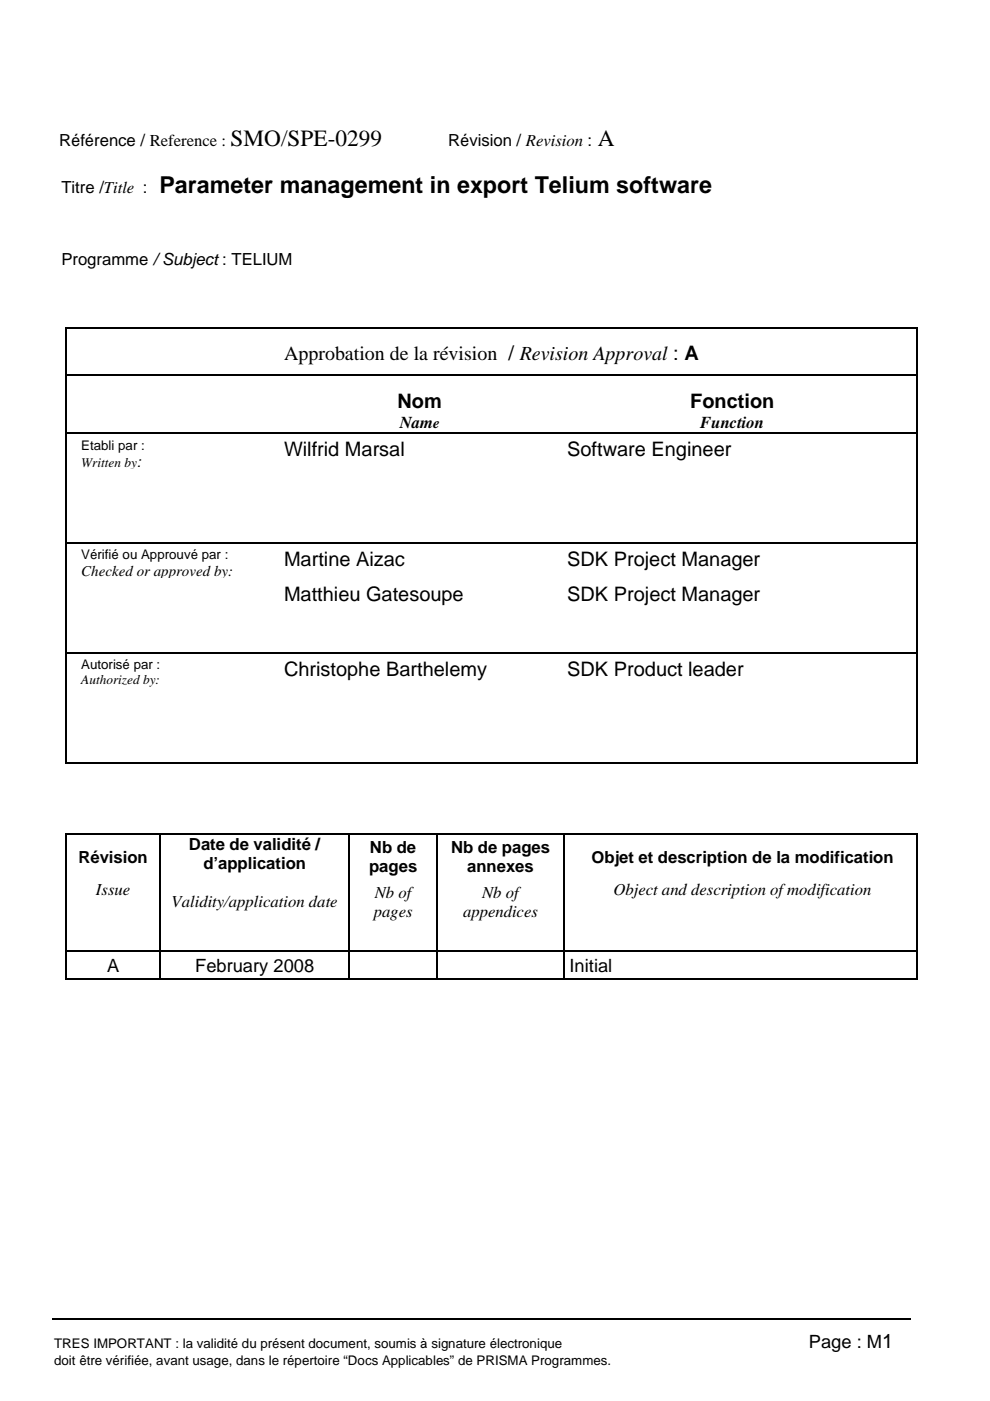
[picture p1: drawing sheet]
<svg xmlns="http://www.w3.org/2000/svg" width="210mm" height="297mm" viewBox="0 0 210 297" stroke-linecap="round" stroke-linejoin="round" font-family="sans-serif">
<defs><g id="words">
<g font-size="4.9">
<text x="48.9" y="30.9">SMO/SPE-0299</text>
<text x="126.7" y="30.9">A</text>
<text x="33.8" y="40.9">Parameter management in export Telium software</text>
</g>
<g font-size="4.2">
<text x="60.2" y="76.4">Approbation de la révision / Revision Approval : A</text>
<text x="84.3" y="86.5">Nom</text>
<text x="146.3" y="86.5">Fonction</text>
<text x="60.2" y="96.7">Wilfrid Marsal</text>
<text x="120.3" y="96.7">Software Engineer</text>
<text x="60.2" y="120">Martine Aizac</text>
<text x="120.3" y="120">SDK Project Manager</text>
<text x="60.2" y="127.4">Matthieu Gatesoupe</text>
<text x="120.3" y="127.4">SDK Project Manager</text>
<text x="60.2" y="143.2">Christophe Barthelemy</text>
<text x="120.3" y="143.2">SDK Product leader</text>
</g>
<g font-size="3.9">
<text x="22.7" y="206">A</text>
<text x="41.4" y="206">February 2008</text>
<text x="120.8" y="206">Initial</text>
<text x="171.5" y="285.9">Page : M1</text>
</g>
<g font-size="3.5">
<text x="12.5" y="30.9">Référence / Reference :</text>
<text x="95" y="30.9">Révision / Revision :</text>
<text x="13" y="40.9">Titre /Title :</text>
<text x="13" y="56.1">Programme / Subject : TELIUM</text>
<text x="84.8" y="90.7">Name</text>
<text x="148.5" y="90.7">Function</text>
<text x="16.6" y="183">Révision</text>
<text x="40.1" y="180.2">Date de validité /</text>
<text x="43.1" y="184.2">d’application</text>
<text x="78.3" y="184.9">pages</text>
<text x="78.4" y="180.9">Nb de</text>
<text x="95.6" y="180.9">Nb de pages</text>
<text x="99" y="184.9">annexes</text>
<text x="125.4" y="183">Objet et description de la modification</text>
<text x="20.3" y="189.8">Issue</text>
<text x="79.5" y="190.4">Nb of</text>
<text x="102.2" y="190.4">Nb of</text>
<text x="130.1" y="189.8">Object and description of modification</text>
<text x="36.4" y="192.3">Validity/application date</text>
<text x="79.2" y="194.4">pages</text>
<text x="98.2" y="194.4">appendices</text>
</g>
<text font-size="3.2" x="17.2" y="122.2">Checked or approved by:</text>
<g font-size="2.8">
<text x="17.2" y="95.3">Etabli par :</text>
<text x="17.2" y="99">Written by:</text>
<text x="17.2" y="118.6">Vérifié ou Approuvé par :</text>
<text x="17.2" y="141.9">Autorisé par :</text>
<text x="17.2" y="145.1">Authorized by:</text>
<text x="11.5" y="285.9">TRES IMPORTANT : la validité du présent document, soumis à signature électronique</text>
<text x="11.5" y="289.4">doit être vérifiée, avant usage, dans le répertoire “Docs Applicables” de PRISMA Programmes.</text>
</g>
</g></defs>
<g fill="none" stroke="#000" stroke-width=".25">
<path d="M13.9 69.5h180.3M14 69.7v9.7M14 79.7v12.1M14.1 79.5h180.1M194.4 69.7v9.7M194.4 79.7v12.1M14 92v23M14.1 91.9h180.1M194.4 92v23M14 115.3v23M14.1 115.2h180.1M194.4 115.3v23"/>
<path d="M14 138.6v23M14.1 138.5h180.1M194.4 138.6v23M13.9 161.7h180.6M13.9 176.7h20M14 176.9v24.5M34 176.9v24.5M34.1 176.7h39.8M74 176.9v24.5M74.1 176.7h18.5M92.7 176.9v24.5M92.9 176.7h26.5"/>
<path d="M119.5 176.9v24.5M119.6 176.7h74.6M194.4 176.9v24.5M13.9 207.6h20M14 201.7v6.1M14.1 201.5h19.8M34 201.7v6.1M34.1 201.5h39.8M34.1 207.6h39.8M74 201.7v6.1M74.1 201.5h18.5M74.1 207.6h18.5"/>
<path d="M92.7 201.7v6.1M92.9 201.5h26.5M92.9 207.6h26.5M119.5 201.7v6.1M119.6 201.5h74.6M119.6 207.6h74.6M194.4 201.7v6.1M11 279.7h182.1"/>
</g>
<g fill="#000">
<path d="M13.9 69.4h.2v.3h-.2zM13.9 79.4h.2v.3h-.2zM194.2 69.4h.3v.3h-.3zM194.2 79.4h.3v.3h-.3zM13.9 91.8h.2v.2h-.2zM194.2 91.8h.3v.2h-.3zM13.9 115h.2v.3h-.2zM194.2 115h.3v.3h-.3zM13.9 138.3h.2v.3h-.2zM194.2 138.3h.3v.3h-.3zM13.9 161.6h.2v.3h-.2zM13.9 176.6h.2v.3h-.2z"/>
<path d="M33.9 176.6h.2v.3h-.2zM73.9 176.6h.2v.3h-.2zM92.6 176.6h.3v.3h-.3zM119.4 176.6h.2v.3h-.2zM194.2 161.6h.3v.3h-.3zM194.2 176.6h.3v.3h-.3zM13.9 201.4h.2v.3h-.2zM33.9 201.4h.2v.3h-.2zM73.9 201.4h.2v.3h-.2zM92.6 201.4h.3v.3h-.3zM119.4 201.4h.2v.3h-.2zM194.2 201.4h.3v.3h-.3z"/>
<path d="M194.2 207.5h.3v.3h-.3z"/>
</g>
<use href="#words"/>
</svg>
